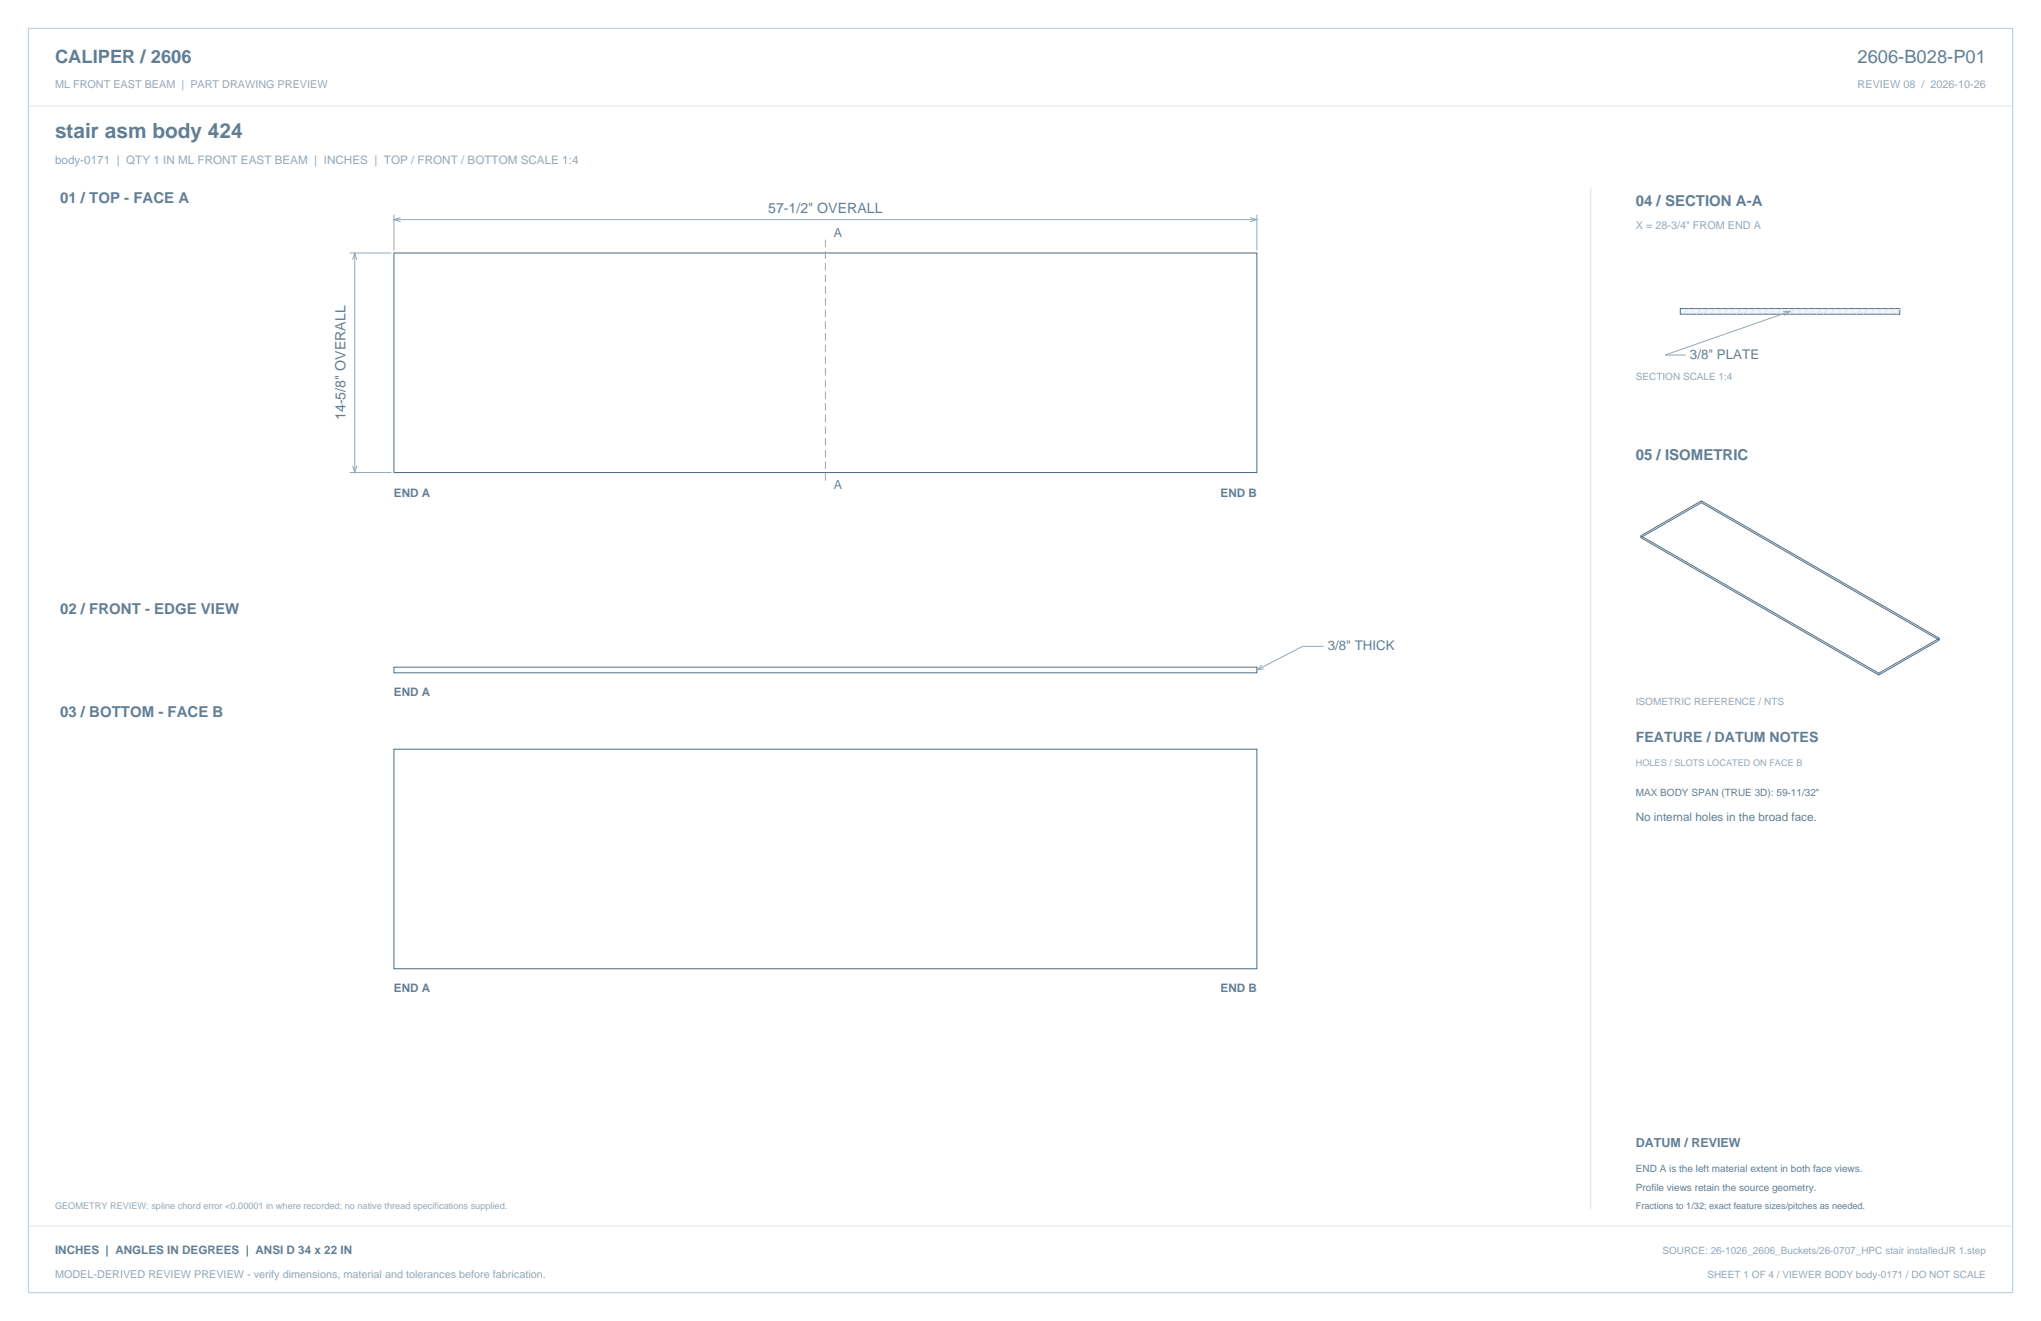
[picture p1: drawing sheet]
<svg xmlns="http://www.w3.org/2000/svg" width="864mm" height="559mm" viewBox="0 0 864 559" stroke-linecap="round" stroke-linejoin="round" font-family="sans-serif">
<defs><g id="words">
<text font-size="8.8" fill="#617e94" x="23.3" y="58.2">stair asm body 424</text>
<g font-size="7.8" fill="#617e94">
<text x="23.3" y="26.8">CALIPER / 2606</text>
<text x="786" y="26.8">2606-B028-P01</text>
</g>
<g font-size="6.3" fill="#617e94">
<text x="25.4" y="86.1">01 / TOP - FACE A</text>
<text x="692.1" y="87.1">04 / SECTION A-A</text>
<text x="692.1" y="194.4">05 / ISOMETRIC</text>
<text x="25.4" y="259.6">02 / FRONT - EDGE VIEW</text>
<text x="25.4" y="303.4">03 / BOTTOM - FACE B</text>
</g>
<g font-size="6" fill="#617e94">
<text x="325" y="90.1">57-1/2&quot; OVERALL</text>
<text x="146.2" y="177.7" transform="rotate(-90 146.2 177.7)">14-5/8&quot; OVERALL</text>
<text x="692.1" y="314">FEATURE / DATUM NOTES</text>
</g>
<g font-size="5.6" fill="#617e94">
<text x="715.1" y="152">3/8&quot; PLATE</text>
<text x="561.8" y="275.2">3/8&quot; THICK</text>
</g>
<g font-size="5.3" fill="#617e94">
<text x="352.8" y="100.3">A</text>
<text x="352.8" y="206.9">A</text>
<text x="692.1" y="485.1">DATUM / REVIEW</text>
</g>
<text font-size="4.9" fill="#93a8b9" x="23.3" y="69.5">body-0171 | QTY 1 IN ML FRONT EAST BEAM | INCHES | TOP / FRONT / BOTTOM SCALE 1:4</text>
<g font-size="4.9" fill="#617e94">
<text x="166.7" y="210.1">END A</text>
<text x="516.4" y="210.1">END B</text>
<text x="166.7" y="294.5">END A</text>
<text x="692.1" y="347.5">No internal holes in the broad face.</text>
<text x="166.7" y="419.7">END A</text>
<text x="516.4" y="419.7">END B</text>
<text x="23.3" y="530.6">INCHES | ANGLES IN DEGREES | ANSI D 34 x 22 IN</text>
</g>
<g font-size="4.6" fill="#93a8b9">
<text x="23.3" y="37">ML FRONT EAST BEAM | PART DRAWING PREVIEW</text>
<text x="786" y="37">REVIEW 08 / 2026-10-26</text>
<text x="692.1" y="97">X = 28-3/4&quot; FROM END A</text>
<text x="23.3" y="540.5">MODEL-DERIVED REVIEW PREVIEW - verify dimensions, material and tolerances before fabrication.</text>
</g>
<g font-size="4.2" fill="#93a8b9">
<text x="692.1" y="160.8">SECTION SCALE 1:4</text>
<text x="692.1" y="298.1">ISOMETRIC REFERENCE / NTS</text>
<text x="703.4" y="530.6">SOURCE: 26-1026_2606_Buckets/26-0707_HPC stair installedJR 1.step</text>
<text x="722.4" y="540.5">SHEET 1 OF 4 / VIEWER BODY body-0171 / DO NOT SCALE</text>
</g>
<g font-size="4.2" fill="#617e94">
<text x="692.1" y="336.9">MAX BODY SPAN (TRUE 3D): 59-11/32&quot;</text>
<text x="692.1" y="495.7">END A is the left material extent in both face views.</text>
<text x="692.1" y="503.8">Profile views retain the source geometry.</text>
</g>
<g font-size="3.9" fill="#93a8b9">
<text x="692.1" y="323.8">HOLES / SLOTS LOCATED ON FACE B</text>
<text x="23.3" y="511.5">GEOMETRY REVIEW: spline chord error &lt;0.00001 in where recorded; no native thread specifications supplied.</text>
</g>
<text font-size="3.9" fill="#617e94" x="692.1" y="511.5">Fractions to 1/32; exact feature sizes/pitches as needed.</text>
</g></defs>
<path d="M12 12h839.6v534.8h-839.6z" fill="none" stroke="#b8cad8" stroke-width=".42"/>
<path d="M12 44.8h839.6M673.1 79.4v432.1" fill="none" stroke="#dbe5ed" stroke-width=".42"/>
<path d="M166.7 107h365.1v92.9h-365.1zM166.7 316.9h365.1v92.9h-365.1z" fill="none" stroke="#536f85" stroke-width=".44"/>
<path d="M166.7 90.8v15.2M166.7 92.9h365.1M169.5 92l-2.8 .9 2.8 .9M529 92l2.8 .9-2.8 .9M531.8 90.8v15.2M148 107h17.6M149.2 109.8l.9-2.8 .9 2.8M150.1 107v92.9M148 199.9h17.6M149.2 197.1l.9 2.8 .9-2.8M560 273.4h-8.8l-19.4 10M533.9 281.3l-2.1 2.1 2.9-.5" fill="none" stroke="#93a8b9" stroke-width=".42"/>
<path d="M349.2 101.4v103.8" fill="none" stroke="#93a8b9" stroke-width=".42" stroke-dasharray="3.2 1.8" stroke-linecap="butt"/>
<path d="M166.7 282.2h365.1v2.4h-365.1z" fill="none" stroke="#536f85" stroke-width=".42"/>
<path d="M711 130.5h92.8v2.4h-92.8z" fill-rule="evenodd" fill="#f2f6f9" stroke="#536f85" stroke-width=".42"/>
<g fill="none" stroke="#dbe5ed" stroke-width=".42">
<path d="M714.4 130.5l-2.4 2.4M717.2 130.5l-2.3 2.4M720.1 130.5l-2.4 2.4M722.9 130.5l-2.4 2.4M725.7 130.5l-2.4 2.4M728.5 130.5l-2.4 2.4M731.4 130.5l-2.4 2.4M734.2 130.5l-2.4 2.4M737 130.5l-2.4 2.4M739.8 130.5l-2.4 2.4M742.6 130.5l-2.3 2.4M745.5 130.5l-2.4 2.4"/>
<path d="M748.3 130.5l-2.4 2.4M751.1 130.5l-2.4 2.4M753.9 130.5l-2.4 2.4M756.8 130.5l-2.4 2.4M759.6 130.5l-2.4 2.4M762.4 130.5l-2.4 2.4M765.2 130.5l-2.4 2.4M768 130.5l-2.3 2.4M770.9 130.5l-2.4 2.4M773.7 130.5l-2.4 2.4M776.5 130.5l-2.4 2.4M779.3 130.5l-2.4 2.4"/>
<path d="M782.2 130.5l-2.4 2.4M785 130.5l-2.4 2.4M787.8 130.5l-2.4 2.4M790.6 130.5l-2.4 2.4M793.4 130.5l-2.3 2.4M796.3 130.5l-2.4 2.4M799.1 130.5l-2.4 2.4M801.9 130.5l-2.4 2.4M803.8 130.5l-1.5 2.4M12 518.6h839.6"/>
</g>
<path d="M754.5 131.8l2.9-.1-2.4 1.8M757.4 131.7l-52.9 18.5h8.8" fill="none" stroke="#93a8b9" stroke-width=".42"/>
<path d="M719.9 212.6l-25.6 14.8M719.9 212.6l100.7 58.2M719.9 211.9v.7M719.9 211.9l-25.6 14.8M719.9 211.9l100.7 58.1M694.3 226.7v.7M694.3 226.7l100.7 58.1M694.3 227.4l100.7 58.1M820.6 270v.8M820.6 270.8l-25.6 14.7M820.6 270l-25.6 14.8M795 284.8v.7" fill="none" stroke="#536f85" stroke-width=".42"/>
<use href="#words"/>
</svg>
